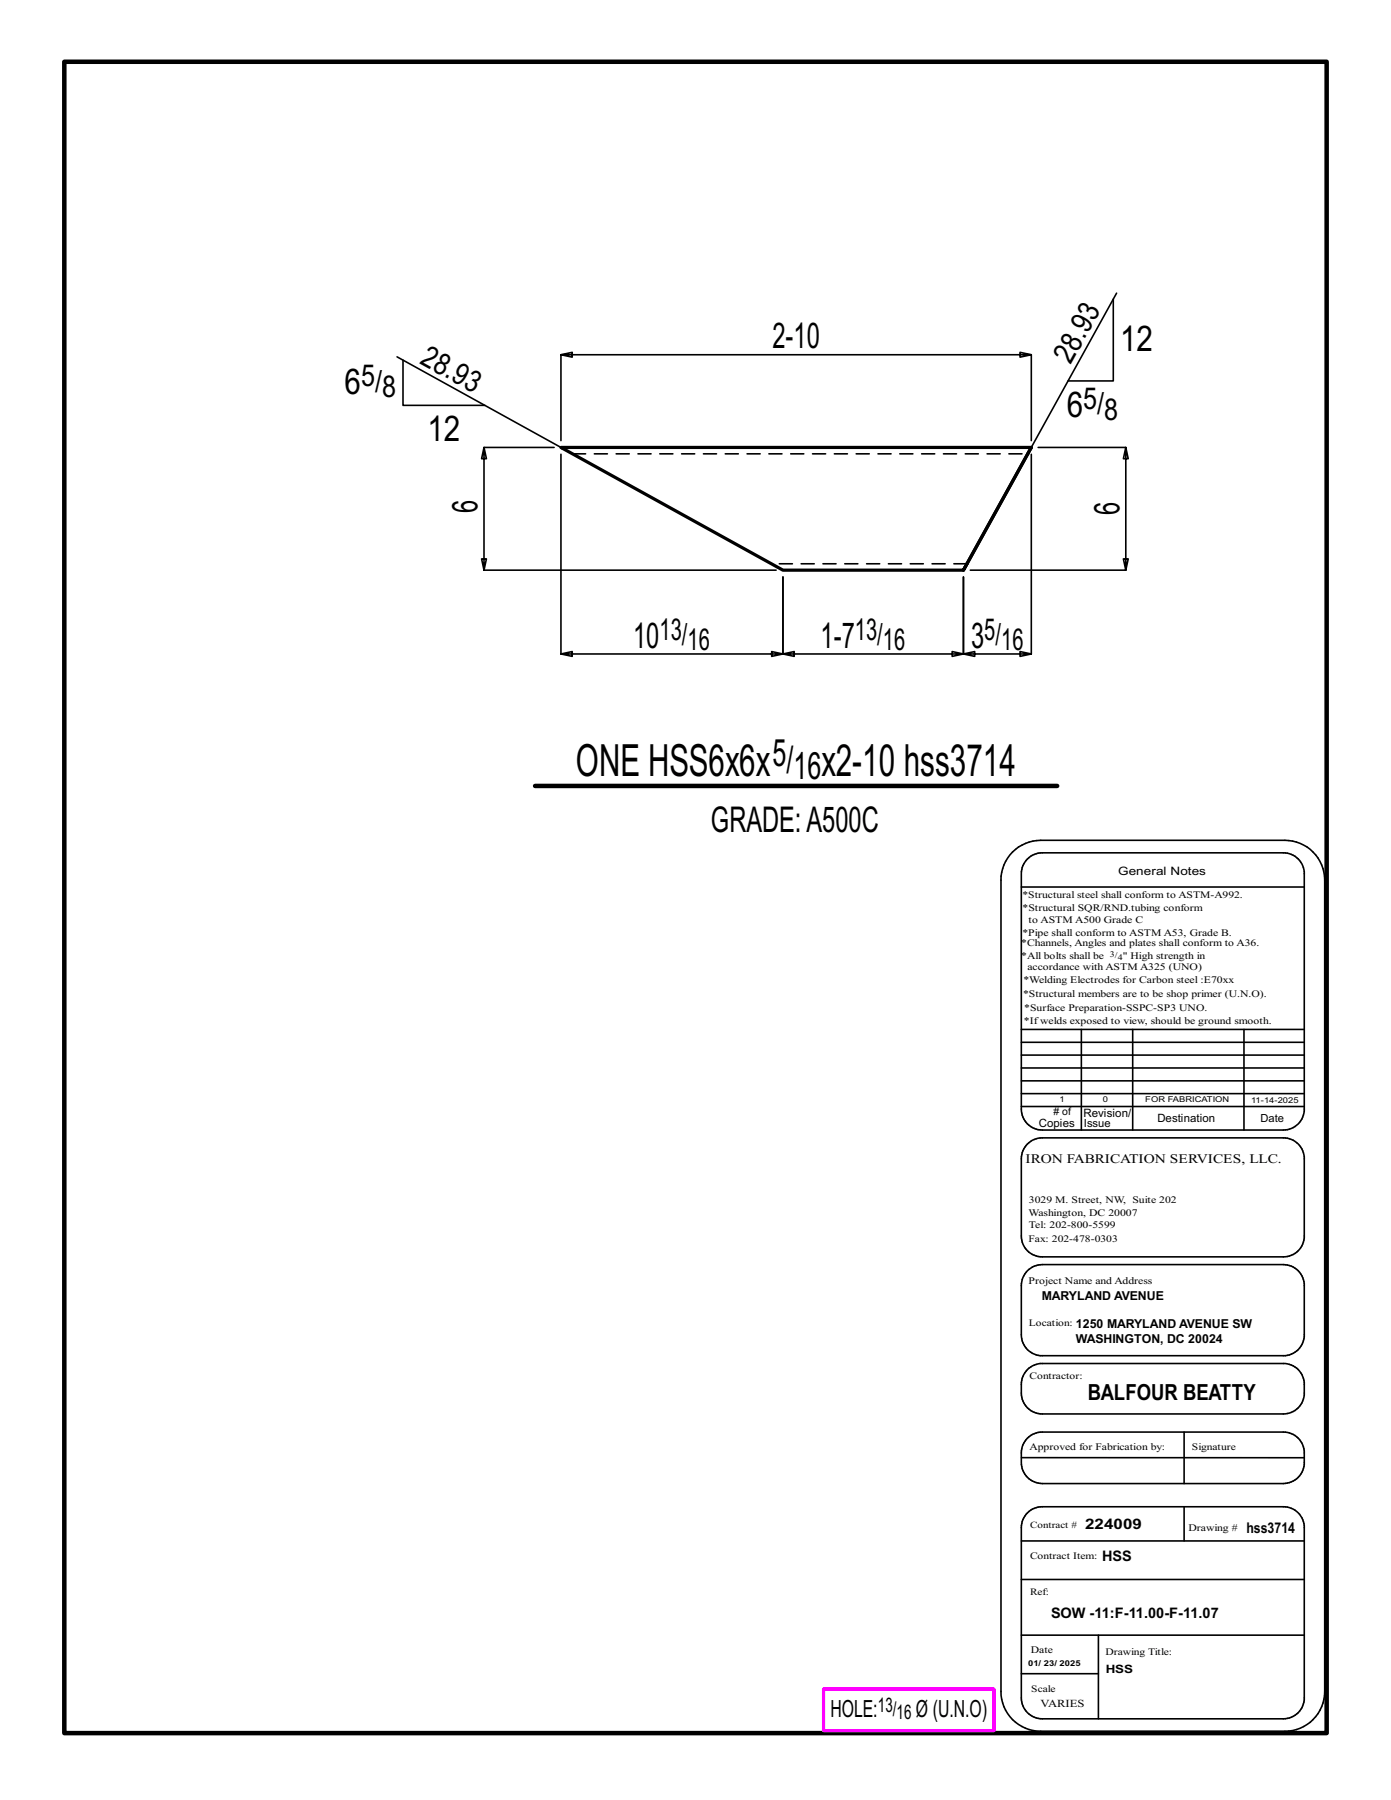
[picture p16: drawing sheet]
<svg xmlns="http://www.w3.org/2000/svg" width="216mm" height="279mm" viewBox="0 0 216 279" stroke-linecap="round" stroke-linejoin="round" font-family="sans-serif">
<defs><g id="words">
<g font-size="6.9">
<text x="89.4" y="120.4">ONE HSS6x6x</text>
<text x="127.5" y="120.4">x2-10 hss3714</text>
</g>
<g font-size="5.9">
<text x="119.9" y="118.9">5/</text>
<text x="123.1" y="121">16</text>
</g>
<g font-size="5.5">
<text x="119.9" y="54.1">2-10</text>
<text x="173.9" y="54.6">12</text>
<text x="53.5" y="61.2">6</text>
<text x="165.6" y="64.7">6</text>
<text x="66.3" y="68.5">12</text>
<text x="74.1" y="79.7" transform="rotate(-90 74.1 79.7)">6</text>
<text x="173.7" y="79.9" transform="rotate(-90 173.7 79.9)">6</text>
<text x="98.3" y="100.5">10</text>
<text x="127.4" y="100.5">1-7</text>
<text x="150.7" y="100.5">3</text>
<text x="110.4" y="129.2">GRADE:A500C</text>
</g>
<g font-size="4.7">
<text x="56" y="59.9">5/</text>
<text x="65" y="56.3" transform="rotate(29 65 56.3)">28.93</text>
<text x="166.2" y="56.7" transform="rotate(-61 166.2 56.7)">28.93</text>
<text x="59.3" y="61.6">8</text>
<text x="168.1" y="63.5">5/</text>
<text x="171.4" y="65.1">8</text>
<text x="102.4" y="99.3">13/</text>
<text x="106.7" y="100.9">16</text>
<text x="132.7" y="99.3">13/</text>
<text x="137" y="100.9">16</text>
<text x="152.8" y="99.3">5/</text>
<text x="155.4" y="100.9">16</text>
</g>
<g font-size="3.7">
<text x="128.9" y="266.6">HOLE:</text>
<text x="142.2" y="266.6">Ø (U.N.O)</text>
</g>
<text font-size="3.4" x="168.8" y="217.4">BALFOUR BEATTY</text>
<g font-size="3.1">
<text x="136.3" y="265.8">13/</text>
<text x="139.2" y="266.9">16</text>
</g>
<g font-size="2.3">
<text x="168.4" y="237.3">224009</text>
<text x="193.5" y="238">hss3714</text>
<text x="171" y="242.3">HSS</text>
<text x="163.1" y="251.2">SOW -11:F-11.00-F-11.07</text>
</g>
<text font-size="2" x="159.2" y="180.5">IRON FABRICATION SERVICES, LLC.</text>
<g font-size="1.9">
<text x="161.7" y="201.8">MARYLAND AVENUE</text>
<text x="167" y="208.5">WASHINGTON, DC 20024</text>
<text x="167" y="206.1">1250 MARYLAND AVENUE SW</text>
</g>
<g font-size="1.8">
<text x="173.6" y="135.8">General Notes</text>
<text x="168.2" y="173.3">Revision/</text>
<text x="161.2" y="174.9">Copies</text>
<text x="179.6" y="174.2">Destination</text>
<text x="171.6" y="259.7">HSS</text>
</g>
<g font-size="1.7">
<text x="168.2" y="174.9">Issue</text>
<text x="195.7" y="174.2">Date</text>
<text x="161.5" y="265">VARIES</text>
</g>
<g font-size="1.6">
<text x="158.7" y="141.5">*Structural SQR/RND.tubing conform</text>
<text x="159.7" y="143.3">to ASTM A500 Grade C</text>
<text x="158.5" y="146.9">*Channels, Angles and plates shall conform to A36.</text>
<text x="158.5" y="148.8">*All bolts shall be</text>
<text x="158.7" y="145.2">*Pipe shall conform to ASTM A53, Grade B.</text>
<text x="174.3" y="148.8">&quot; High strength in</text>
<text x="158.8" y="154.8">*Structural members are to be shop primer (U.N.O).</text>
<text x="158.9" y="152.7">*Welding Electrodes for Carbon steel :E70xx</text>
<text x="159.5" y="150.6">accordance with ASTM A325 (UNO)</text>
<text x="158.9" y="158.9">*Ifwelds exposed to view, should be ground smooth.</text>
<text x="159" y="157">*Surface Preparation-SSPC-SP3 UNO.</text>
<text x="163.5" y="173.1"># of</text>
<text x="159.7" y="188.7">Washington, DC 20007</text>
<text x="159.7" y="190.6">Tel: 202-800-5599</text>
<text x="159.7" y="186.8">3029 M. Street, NW, Suite 202</text>
<text x="159.7" y="199.3">Project Name and Address</text>
<text x="159.8" y="225.1">Approved for Fabrication by:</text>
<text x="184.5" y="237.6">Drawing #</text>
<text x="160" y="256.6">Date</text>
</g>
<g font-size="1.5">
<text x="158.7" y="139.4">*Structural steel shall conform to ASTM-A992.</text>
<text x="159.7" y="192.7">Fax: 202-478-0303</text>
<text x="159.7" y="205.8">Location:</text>
<text x="159.8" y="214">Contractor:</text>
<text x="185" y="225.1">Signature</text>
<text x="159.9" y="237.1">Contract #</text>
<text x="159.9" y="241.9">Contract Item:</text>
<text x="159.9" y="247.6">Ref:</text>
<text x="171.6" y="256.9">Drawing Title:</text>
<text x="160.1" y="262.7">Scale</text>
</g>
<g font-size="1.3">
<text x="172.3" y="148.5">3/</text>
<text x="173.5" y="149">4</text>
</g>
<g font-size="1.2">
<text x="164.5" y="171.1">1</text>
<text x="171.2" y="171.1">0</text>
<text x="177.8" y="171.1">FOR FABRICATION</text>
<text x="194.2" y="171.2">11-14-2025</text>
<text x="159.6" y="258.7">01/ 23/ 2025</text>
</g>
</g></defs>
<g fill="none" stroke="#000" stroke-width=".25">
<path d="M61.6 55.4l25.5 14.1M62.6 55.9v7h12.7M172.8 46.4v12.7h-7M173.3 45.5l-23.8 43M86 69.5h-10.9l-.4 1.7h.8l-.4-1.7v19l-.4-1.7h.8l-.4 1.7h45.4M87.1 70.5v31l1.7 .4v-.8l-1.7 .4h34.4l-1.7 .4v-.8l1.7 .4v-11.9v11.9l1.8 .4v-.8l-1.8 .4h28l-1.7 .4v-.8l1.7 .4v-11.9v11.9l1.8 .4v-.8l-1.8 .4h10.6l-1.8 .4v-.8l1.8 .4v-31M87.1 68.4v-13.3l1.7 .3v-.7l-1.7 .4h73l-1.8 .3v-.7l1.8 .4v13.3M161.1 69.5h13.6l-.3 1.7h.7l-.4-1.7v19l-.3-1.7h.7l-.4 1.7h-24.1M157.2 132.3a6.3 6.3 0 0 1 4.3-1.9h37.9a6.2 6.2 0 0 1 6.2 6.2v126a6.2 6.2 0 0 1-6.2 6.1h-37.9a6.1 6.1 0 0 1-6.1-6.1v-126a6.1 6.1 0 0 1 1.8-4.3zM158.5 137.7h43.9M159.5 133.3a3.3 3.3 0 0 1 2.3-.9h37.4a3.3 3.3 0 0 1 3.2 2.9v37.2a3.2 3.2 0 0 1-3.2 2.9h-37.4a3.2 3.2 0 0 1-3.3-3.2v-36.6a3.2 3.2 0 0 1 1-2.3zM158.5 159.8h43.9"/>
<path d="M167.8 159.8v15.6M175.8 159.8v15.6M193.1 159.8v15.6M158.5 165.8h43.9M158.5 167.8h43.9M158.5 163.8h43.9M158.5 161.8h43.9M158.5 171.8h43.9M158.5 169.8h43.9M159.5 177.6a3.3 3.3 0 0 1 2.3-1h37.4a3.3 3.3 0 0 1 3.2 3v12.6a3.3 3.3 0 0 1-3.2 2.9h-37.4a3.2 3.2 0 0 1-3.3-3.2v-12a3.2 3.2 0 0 1 1-2.3zM159.5 197.2l1-.7 1.3-.2h37.4a3.3 3.3 0 0 1 3.2 2.9v8.3a3.2 3.2 0 0 1-2.9 2.9h-38.1a3.3 3.3 0 0 1-2.9-3.2v-8l.3-.9zM159.5 212.6l.7-.6 1.2-.4h37.8a3.2 3.2 0 0 1 3.2 3v2a3.3 3.3 0 0 1-3.2 2.9h-37.4a3.2 3.2 0 0 1-3.3-3.3v-1.3a3.3 3.3 0 0 1 1-2.3z"/>
<path d="M158.5 239.2h43.9M158.5 226.3h43.9M159.5 234.8a3.3 3.3 0 0 1 2.3-.9h37.4a3.3 3.3 0 0 1 3.2 2.9v27.1a3.3 3.3 0 0 1-3.2 2.9h-37.4a3.2 3.2 0 0 1-3.3-3.2v-26.5a3.2 3.2 0 0 1 1-2.3zM159.5 223.2a3.3 3.3 0 0 1 2.3-.9h37.4a3.3 3.3 0 0 1 3.2 2.9v2.1a3.3 3.3 0 0 1-3.2 3h-37.4a3.3 3.3 0 0 1-3.3-3.3v-1.5a3.2 3.2 0 0 1 1-2.3zM183.8 222.3v8M183.8 233.9v5.3M158.5 245.2h43.9M158.5 259.8h12M158.5 253.8h43.9M170.5 253.8v13"/>
</g>
<path d="M10 9.6h195.9v259.4h-195.9zM83.1 122h81" fill="none" stroke="#000" stroke-width=".7"/>
<path d="M127.8 262.2h26.5v6.4h-26.5z" fill="none" stroke="#f0f" stroke-width=".5"/>
<path d="M160.1 69.5h.1M160.1 69.5l-10.6 19 10.6-19h-73l34.4 19h28M149.5 88.5h.1" fill="none" stroke="#000" stroke-width=".5"/>
<path d="M88.9 70.4h70.6M160.1 69.5l-.6 .9M150.1 87.5h-30.4M150.1 87.5l-.6 1" fill="none" stroke="#000" stroke-width=".25" stroke-dasharray="2 1.4"/>
<use href="#words"/>
</svg>
